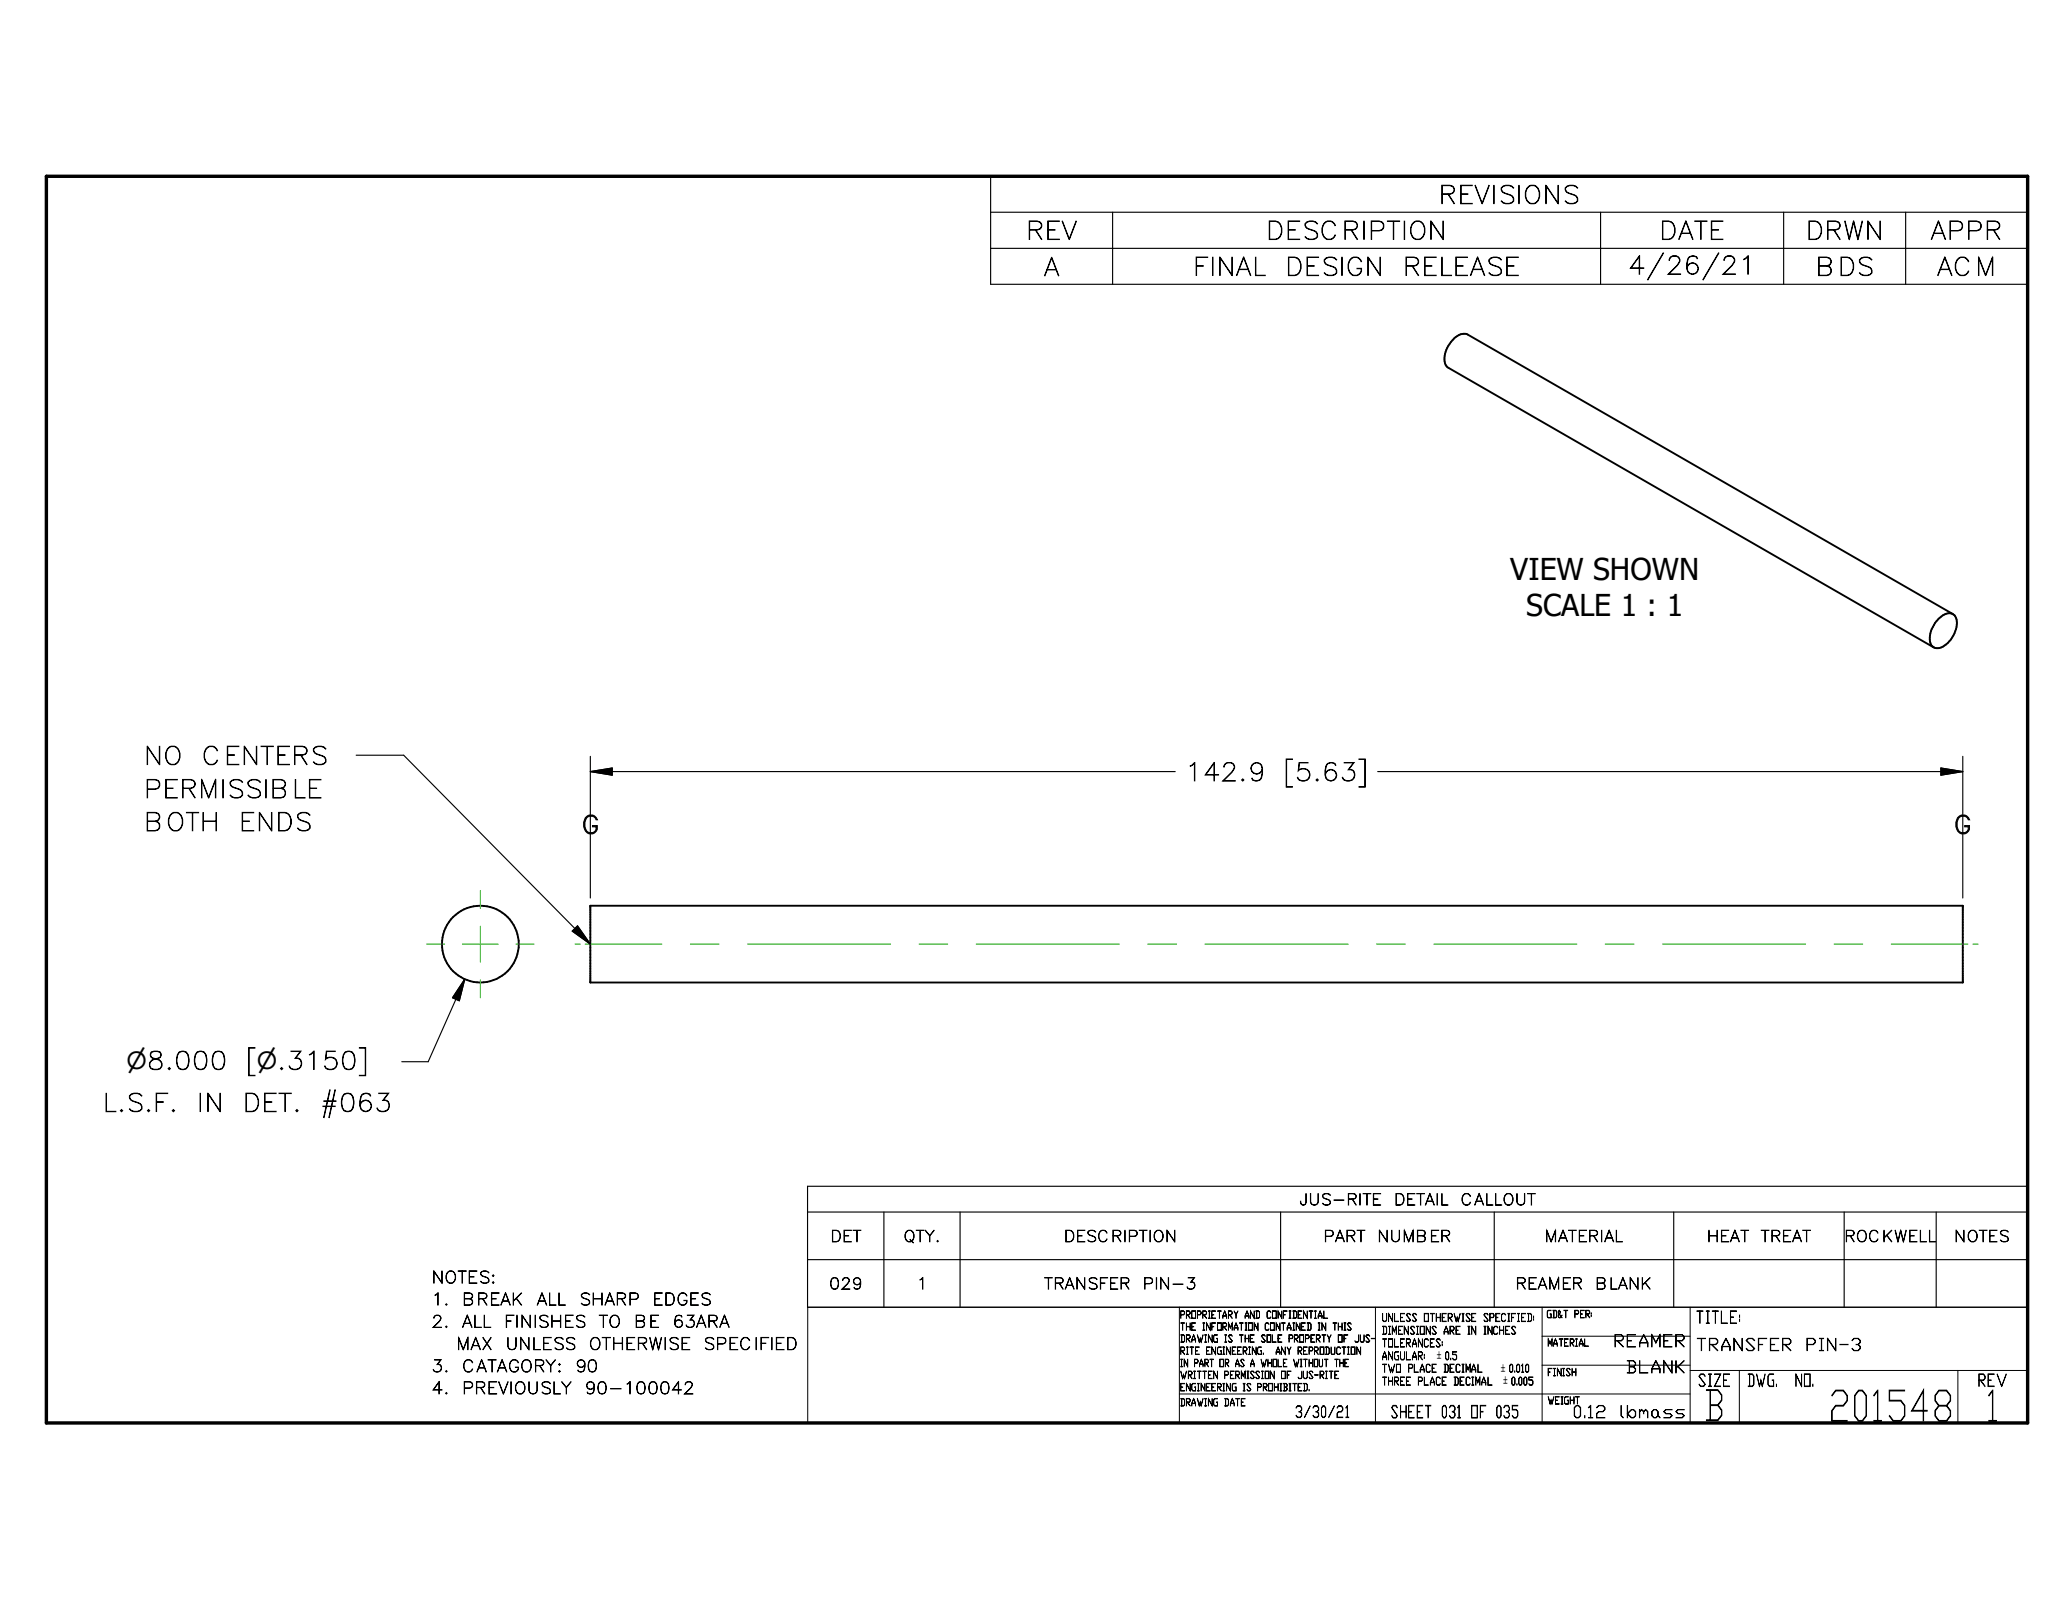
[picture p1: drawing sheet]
<svg xmlns="http://www.w3.org/2000/svg" width="279mm" height="216mm" viewBox="0 0 279 216" stroke-linecap="round" stroke-linejoin="round" font-family="sans-serif">
<defs><g id="words">
<g font-size="5.7">
<text x="246.6" y="191.7">201548</text>
<text x="267.8" y="191.7">1</text>
</g>
<text font-size="5.6" x="229.7" y="191.6">B</text>
<g font-size="4.1">
<text x="203.8" y="78.3">VIEW SHOWN</text>
<text x="205.9" y="83.1">SCALE 1 : 1</text>
</g>
<g font-size="3.4">
<text x="78.4" y="112.5">G</text>
<text x="263.5" y="112.5">G</text>
</g>
<g font-size="3.3">
<text x="194.1" y="27.5">REVISIONS</text>
<text x="138.4" y="32.3">REV</text>
<text x="170.8" y="32.3">DESCRIPTION</text>
<text x="223.8" y="32.3">DATE</text>
<text x="243.6" y="32.3">DRWN</text>
<text x="260.4" y="32.3">APPR</text>
<text x="140.8" y="37.2">A</text>
<text x="160.9" y="37.2">FINAL</text>
<text x="173.4" y="37.2">DESIGN</text>
<text x="189.2" y="37.2">RELEASE</text>
<text x="219.6" y="37">4/26/21</text>
<text x="244.9" y="37.2">BDS</text>
<text x="261.3" y="37.2">ACM</text>
<text x="19.4" y="103.2">NO</text>
<text x="19.4" y="107.7">PERMISSIBLE</text>
<text x="27.2" y="103.2">CENTERS</text>
<text x="159.9" y="105.4">142.9</text>
<text x="173.2" y="105.4">[5.63]</text>
<text x="19.4" y="112.1">BOTH</text>
<text x="32.2" y="112.1">ENDS</text>
<text x="13.8" y="150">L.S.F.</text>
<text x="26.5" y="150">IN</text>
<text x="32.7" y="150">DET.</text>
<text x="33.2" y="144.3">[n.3150]</text>
<text x="43.2" y="150">#063</text>
</g>
<text font-size="3.2" x="17.1" y="144.3">n8.000</text>
<g font-size="2.3">
<text x="228.7" y="178.6">TITLE:</text>
<text x="217.6" y="181.7">REAMER</text>
<text x="219.3" y="185.2">BLANK</text>
<text x="228.7" y="182.2">TRANSFER</text>
<text x="243.5" y="182.2">PIN-3</text>
<text x="187.6" y="191.3">SHEET 031 OF 035</text>
<text x="212.1" y="191.3">0.12</text>
<text x="218.4" y="191.3">lbmass</text>
<text x="229" y="187.1">SIZE</text>
<text x="235.7" y="187.1">DWG.</text>
<text x="242.1" y="187.1">NO.</text>
<text x="266.8" y="187.1">REV</text>
</g>
<g font-size="2.2">
<text x="58.2" y="173.1">NOTES:</text>
<text x="58.2" y="176.1">1.</text>
<text x="58.2" y="179.1">2.</text>
<text x="62.3" y="176.1">BREAK</text>
<text x="62.3" y="179.1">ALL</text>
<text x="68" y="179.1">FINISHES</text>
<text x="72.4" y="176.1">ALL</text>
<text x="78.1" y="176.1">SHARP</text>
<text x="80.8" y="179.1">TO</text>
<text x="85.5" y="179.1">BE</text>
<text x="88" y="176.1">EDGES</text>
<text x="90.7" y="179.1">63ARA</text>
<text x="58.2" y="185.1">3.</text>
<text x="61.5" y="182.1">MAX</text>
<text x="62.3" y="185.1">CATAGORY:</text>
<text x="68.2" y="182.1">UNLESS</text>
<text x="77.6" y="185.1">90</text>
<text x="79.4" y="182.1">OTHERWISE</text>
<text x="94.9" y="182.1">SPECIFIED</text>
<text x="58.2" y="188.1">4.</text>
<text x="62.3" y="188.1">PREVIOUSLY</text>
<text x="78.8" y="188.1">90-100042</text>
</g>
<g font-size="2.1">
<text x="112" y="167.6">DET</text>
<text x="121.9" y="167.6">QTY.</text>
<text x="143.5" y="167.6">DESCRIPTION</text>
<text x="175.3" y="162.6">JUS-RITE</text>
<text x="178.5" y="167.6">PART</text>
<text x="185.8" y="167.6">NUMBER</text>
<text x="188.1" y="162.6">DETAIL</text>
<text x="197" y="162.6">CALLOUT</text>
<text x="208.4" y="167.6">MATERIAL</text>
<text x="230.3" y="167.6">HEAT</text>
<text x="237.5" y="167.6">TREAT</text>
<text x="248.8" y="167.6">ROCKWELL</text>
<text x="263.6" y="167.6">NOTES</text>
<text x="111.8" y="173.9">029</text>
<text x="123.7" y="173.9">1</text>
<text x="140.8" y="173.9">TRANSFER</text>
<text x="154.1" y="173.9">PIN-3</text>
<text x="204.4" y="173.9">REAMER</text>
<text x="215.2" y="173.9">BLANK</text>
<text x="174.7" y="191.3">3/30/21</text>
</g>
<g font-size="1.5">
<text x="186.4" y="178.3">UNLESS OTHERWISE SPECIFIED:</text>
<text x="186.4" y="180">DIMENSIONS ARE IN INCHES</text>
<text x="186.4" y="181.7">TOLERANCES:</text>
<text x="186.4" y="183.5">ANGULAR:</text>
<text x="186.4" y="185.2">TWO PLACE DECIMAL</text>
<text x="186.4" y="186.9">THREE PLACE DECIMAL</text>
</g>
<g font-size="1.4">
<text x="193.9" y="183.4">`0.5</text>
<text x="202.5" y="185.1">`0.010</text>
<text x="202.8" y="186.8">`0.005</text>
</g>
<g font-size="1.3">
<text x="159.2" y="177.9">PROPRIETARY AND CONFIDENTIAL</text>
<text x="159.2" y="179.5">THE INFORMATION CONTAINED IN THIS</text>
<text x="208.6" y="177.8">GD&amp;T PER:</text>
<text x="159.2" y="181.1">DRAWING IS THE SOLE PROPERTY OF JUS-</text>
<text x="159.2" y="182.8">RITE ENGINEERING.</text>
<text x="159.2" y="184.4">IN PART OR AS A WHOLE WITHOUT THE</text>
<text x="172" y="182.8">ANY REPRODUCTION</text>
<text x="208.7" y="181.7">MATERIAL</text>
<text x="208.7" y="185.6">FINISH</text>
<text x="159.2" y="189.7">DRAWING DATE</text>
<text x="159.2" y="186">WRITTEN PERMISSION OF JUS-RITE</text>
<text x="159.2" y="187.7">ENGINEERING IS PROHIBITED.</text>
<text x="208.7" y="189.4">WEIGHT</text>
</g>
</g></defs>
<g fill="none" stroke="#000" stroke-width=".25">
<path d="M261.5 83.6a1.94 1.94 0 0 1 1.9-.8 1.54 1.54 0 0 1 .6 1.8 3.6 3.6 0 0 1-2.5 2.9 1.09 1.09 0 0 1-1.2-1.5 3.8 3.8 0 0 1 1.2-2.4zM263.5 82.9l-65.5-37.8a1.77 1.77 0 0 0-2 .8 3.1 3.1 0 0 0-.9 3.5l.3 .2 65.5 37.8M79.6 122.2h185.2v10.4h-185.2z"/>
<circle cx="64.8" cy="127.4" r="5.2"/>
</g>
<path d="M6.3 23.8h267.3v168.2h-267.3z" fill="none" stroke="#000" stroke-width=".46"/>
<path d="M109 176.4h164.6v15.6h-164.6zM159.1 176.4v15.6M185.6 176.4v15.6M208 176.4v15.6M228 176.4v15.6M159.1 188.1h68.9M208 180.3h20M208 184.2h20M228 184.9h45.6M234.7 184.9v7.1M264.1 184.9v7.1" fill="none" stroke="#000" stroke-width=".13"/>
<g fill="none" stroke="#000" stroke-width=".15">
<path d="M133.6 23.8h140v14.6h-140zM133.6 28.6h140M133.6 33.5h140M150.1 28.6v9.8M215.9 28.6v9.8M240.6 28.6v9.8M257.1 28.6v9.8M48.1 101.9h6.4l25.1 25.4M79.6 104.1h78.9M79.6 104.1l3-.5v1zM79.6 102.1v19.1M185.9 104.1h78.9"/>
<path d="M261.8 103.6l3 .5-3 .5zM264.8 102.1v19.1M62.7 132.1l-4.9 11.2h-3.6M62.7 132.1l-.7 2.9-1-.4zM79.5 127.3l-2.3-1.7 .7-.7 1.7 2.4M108.9 160.1h164.7v16.3h-164.7zM108.9 163.5h164.7M108.9 170h164.7M119.2 163.5v12.9M129.5 163.5v12.9M172.8 163.5v12.9M201.6 163.5v12.9"/>
<path d="M225.8 163.5v12.9M248.8 163.5v12.9M261.2 163.5v12.9"/>
</g>
<g fill="none" stroke="#23a718" stroke-width=".15">
<path d="M57.6 127.4h2.4M62.4 127.4h4.8M64.8 120.2v2.4M64.8 125v4.8M64.8 132.2v2.4M69.6 127.4h2.4M77.6 127.4h.7M79 127.4h10.3M93.1 127.4h3.9M100.9 127.4h19.2M124 127.4h3.8M131.7 127.4h19.3"/>
<path d="M154.9 127.4h3.8M162.6 127.4h19.3M185.7 127.4h3.9M193.4 127.4h19.3M216.6 127.4h3.8M224.3 127.4h19.3M247.5 127.4h3.8M255.2 127.4h10.3M266.2 127.4h.7"/>
</g>
<path d="M79.6 104.1l3-.5v1zM261.8 103.6l3 .5-3 .5zM62.7 132.1l-.7 2.9-1-.4zM77.2 125.6l.7-.7 1.7 2.5z" fill="#000" stroke="#000" stroke-width=".15"/>
<use href="#words"/>
</svg>
